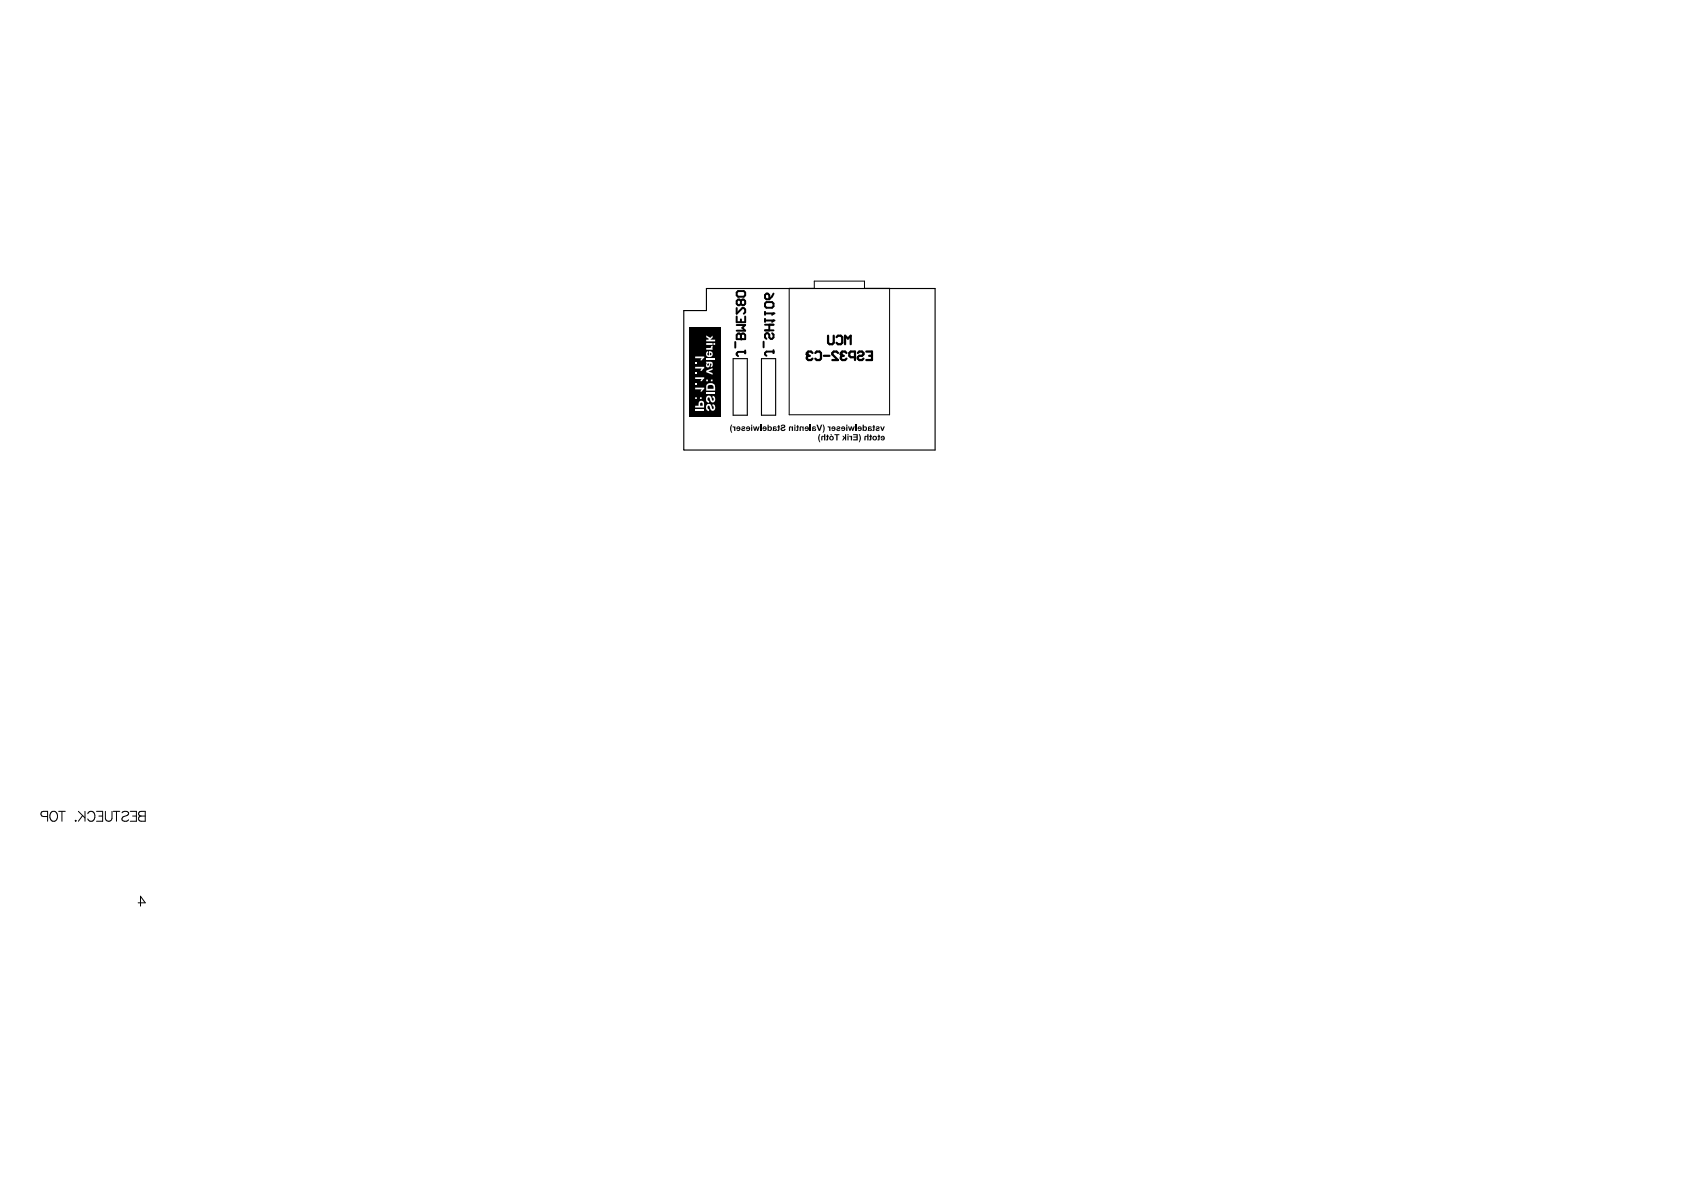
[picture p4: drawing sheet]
<svg xmlns="http://www.w3.org/2000/svg" width="297mm" height="210mm" viewBox="0 0 297 210" stroke-linecap="round" stroke-linejoin="round" font-family="sans-serif">
<path d="M120.6 54.8h4v-3.9h40.3v28.5h-44.2zM129.3 63.3h2.5v9.9h-2.5zM134.3 63.3h2.5v9.9h-2.5z" fill="none" stroke="#000" stroke-width=".2"/>
<g fill="none" stroke="#000" stroke-width=".18">
<path d="M139.2 50.9h4.4v-1.3h8.9v1.3h4.4v22.3h-17.7zM8.4 144h-.8a.46 .46 0 0 1-.4-.4 .46 .46 0 0 1 .4-.5h.8v1.8M9 143.4a.65 .65 0 0 1 .7-.3 .65 .65 0 0 1 .4 .7 .77 .77 0 0 1-.1 .8 .77 .77 0 0 1-.9 .2 1.08 1.08 0 0 1-.1-1.4zM10.3 143.1h1.2M10.9 143.1v1.8M13.3 144.8h.1zM13.8 143.1l1.2 1.2M14.6 143.9l-.8 1M15 143.1v1.8M15.5 143.5a.64 .64 0 0 1 .7-.4 .64 .64 0 0 1 .5 .7 .76 .76 0 0 1-.1 .8 .76 .76 0 0 1-.9 .2l-.2-.4M17 143.1h1.1v1.8h-1.1M17.4 143.9h.7"/>
<path d="M18.6 143.1v1.3a.59 .59 0 0 0 .6 .5 .59 .59 0 0 0 .6-.5v-1.3M20 143.1h1.1M20.5 143.1v1.8M21.5 143.4a.66 .66 0 0 1 .7-.3 .66 .66 0 0 1 .5 .4l-.2 .3-.6 .2a.43 .43 0 0 0-.4 .3 .43 .43 0 0 0 .2 .5 .8 .8 0 0 0 1-.2M23 143.1h1.1v1.8h-1.1M23.4 143.9h.7M24.4 159.2h1.2l-.8-1.1v1.7M24.5 143.3l.4-.2h.7v1.8h-.7a.46 .46 0 0 1-.5-.5 .46 .46 0 0 1 .5-.5l-.4-.1zM24.9 143.9h.7"/>
</g>
<g fill="none" stroke="#000" stroke-width=".39">
<path d="M146.1 59.2v1.3l.2 .2h.5l.3-.2v-1.3M147.6 59.5l.2-.3h.5l.3 .3v1l-.3 .2h-.5l-.2-.2M142.6 62.8l-.3 .2v.3l.3 .2h.5l.2-.2M142.6 62.8h.2M143.3 62.3l-.2-.3h-.5l-.3 .3v.2l.3 .3M143.8 62.3l.3-.3h.5l.2 .3v1l-.2 .2h-.5l-.3-.2M145.3 62.8h1M147.8 62.3l-.2-.3h-.5l-.3 .3v.2l1 1h-1M148.6 62.8l-.3 .2v.3l.3 .2h.5l.2-.2M148.6 62.8h.2M149.1 60.7v-1.5l.5 .5 .5-.5v1.5M149.3 62.3l-.2-.3h-.5l-.3 .3v.2l.3 .3"/>
<path d="M150.8 63h-.7l-.3-.2v-.5l.3-.3h.7v1.5M151.3 62.3l.3-.3h.5l.2 .3v.2l-.2 .3h-.5l-.3 .2v.3l.3 .2h.5l.2-.2M152.8 62h1v1.5h-1M153.3 62.8h.5"/>
</g>
<g fill="#000">
<path d="M129 74.9h.2l-.2 .5 .2 .9-.3-.1-.1-.6zM129.2 75.2l.3 .1v-.1h.2v.8h-.2v-.5zM130.8 75.3l.4-.1 .2 .1v.3l-.5 .2 .2 .1 .4-.1-.1 .2h-.4l-.2-.1v-.3l.5-.2-.1-.1-.4 .1zM132.8 75.2h.2l.2 .5 .1-.5h.2l.1 .5 .2-.5h.2l-.3 .8h-.2l-.1-.5-.1 .5h-.2zM134.1 74.9h.2v1.1h-.2zM137.3 74.9l.3 .3-.1 .7-.2 .1h-.2v-.2h.2v-.4h-.2zM137.8 75l.2-.1 .5 .1v.4l-.6 .3 .3 .1 .2-.2 .2 .1-.1 .2-.5 .1-.3-.1v-.4l.6-.3-.1-.1-.3 .1h-.2zM139.2 75.3l.3-.1 .2 .1v-.1h.2v.8h-.2l-.1-.6h-.2v.6h-.2zM140.6 74.9l.2 .2 .1 .3h-.1v.6h-.2h-.2l.1-.2h.1v-.4h-.1v-.2h.1zM141.1 75.3l.2-.1 .3 .1v-.1h.2v.8h-.2l-.1-.6a.16 .16 0 0 0-.2 0 .16 .16 0 0 0 0 .2v.4h-.3zM142.8 74.9h.3v1.1h-.3zM144 74.9h.3l.2 .8 .3-.8h.2l-.3 1.1h-.3z"/>
<path d="M144.5 76.6h.2l-.2 .6 .2 .8-.2-.1-.2-.6zM145.1 74.9h.2l.2 .7-.3 .7h-.1l.2-.7zM144.9 76.9h.3l.2 .1v-.4h.2v1.1h-.2l-.1-.7-.2 .1v.6h-.2zM145.9 76.6l.3 .3-.1 .7-.2 .1h-.2v-.2h.2v-.4h-.2zM146 75.2l.3 .1v-.1h.2v.8h-.2v-.5zM147.2 76.6h.9v.2h-.4v.9h-.2v-.9h-.3zM147.6 75.3l.2-.1 .4 .1v.3l-.5 .1 .2 .2 .4-.1-.1 .2h-.4l-.2-.1v-.3l.4-.2-.1-.1-.4 .1zM148.6 76.9h.2l.3 .3v-.6h.2v1.1h-.2l-.1-.4-.2 .4h-.3l.3-.5zM149.6 75.2h.2l.1 .5 .2-.5h.2l.1 .5 .2-.5h.2l-.3 .8h-.2l-.1-.5-.2 .5h-.2zM149.8 76.9h.2l.1 .1v-.1h.2v.8h-.2v-.6h-.2zM150.5 76.6h.8v1.1h-.8v-.2h.6v-.3h-.6v-.2h.6v-.2h-.6zM150.9 74.9h.2v1.1h-.2z"/>
<path d="M151.5 76.6h.2l.2 .6-.3 .8h-.1l.2-.6zM152.5 77l.3-.1 .2 .1v-.4h.2v1.1h-.2l-.1-.7-.2 .1v.6h-.2zM153.5 76.6l.3 .3-.1 .7-.2 .1h-.2v-.2h.2v-.4h-.2zM154 74.9l.4 .3-.1 .7-.2 .1h-.2v-.2h.1v-.4h-.1zM154.5 75.3l.6-.1v.4l-.4 .2h.5l-.2 .2-.5-.1a.3 .3 0 0 1 0-.3 .3 .3 0 0 1 .4-.1l.1-.1h-.5zM154.9 76.6l.4 .3-.2 .7-.1 .1h-.2v-.2h.1v-.4h-.1zM155.3 75.2h.2l.2 .6 .2-.6h.2l-.3 .8h-.2z"/>
<path d="M130.1 75.4h.2l.1 .1h-.3zM129.9 75.3v.4h.5l-.1 .2-.4-.1 .1 .2h.3l.3-.1v-.4l-.1-.2-.3-.1z"/>
<path d="M131.8 75.4h.2l.1 .1h-.3zM131.7 75.3l-.1 .4h.5l-.1 .2-.2-.1-.2 .1 .3 .1h.3l.1-.4-.1-.3-.2-.1z"/>
<path d="M132.5 74.9v.2h.2v-.2zM132.5 75.2v.8h.2v-.8z"/>
<path d="M134.7 75.4h.2l.1 .1h-.3zM134.6 75.3l-.1 .4h.5a.15 .15 0 0 1-.1 .2 .15 .15 0 0 1-.2-.1h-.2l.1 .2h.5l.1-.3v-.3l-.3-.2z"/>
<path d="M135.4 74.9v1.1h.2v-.1l.4 .1 .2-.3-.1-.4-.2-.1-.3 .1v-.4zM135.5 75.6a.25 .25 0 0 1 .5 0 .25 .25 0 0 1-.5 0z"/>
<path d="M136.5 75.7a.15 .15 0 0 1 .3 0 .15 .15 0 0 1-.3 0zM136.3 75.3v.7h.6l.1-.2-.2-.2a.14 .14 0 0 1-.2 0 .14 .14 0 0 1 0-.2h.4l-.3-.2z"/>
<path d="M140.1 74.9v.2h.2v-.2zM140.1 75.2v.8h.2v-.8z"/>
<path d="M142.2 75.4h.2l.1 .1h-.4zM142 75.3l-.1 .4h.6l-.1 .2-.4-.1 .1 .2h.2l.3-.1 .1-.4-.2-.2-.2-.1z"/>
<path d="M143.5 75.6l.2 .1v.1l-.2 .1zM143.3 75.3l-.1 .7h.7v-.3l-.4-.2v-.1h.4l-.1-.2h-.3z"/>
<path d="M146.4 76.6l.4 .2-.1-.2zM146.4 77.3a.25 .25 0 0 1 .5 0 .25 .25 0 0 1-.5 0zM146.3 77.3a.42 .42 0 0 0 .8 0 .42 .42 0 0 0-.8 0z"/>
<path d="M146.9 75.4h.2l.1 .1h-.3zM146.7 75.3l-.1 .4h.6l-.1 .2-.2-.1-.2 .1 .3 .1h.3l.1-.2-.1-.5-.3-.1z"/>
<path d="M148.6 75.4h.2l.1 .1h-.3zM148.4 75.3v.4h.5l-.1 .2-.4-.1 .1 .2h.3l.3-.1v-.4l-.1-.2-.3-.1z"/>
<path d="M149.3 74.9v.2h.2v-.2zM149.3 75.2v.8h.2v-.8z"/>
<path d="M149.5 76.6v.2h.2v-.2zM149.5 76.9v.8h.2v-.8z"/>
<path d="M151.5 75.4h.2l.1 .1h-.3zM151.3 75.3v.4h.5l-.1 .2-.2-.1-.2 .1 .3 .1h.3l.1-.2-.1-.5-.3-.1z"/>
<path d="M152.2 74.9v1.1h.2v-.1l.3 .1 .2-.3v-.4l-.2-.1-.3 .1v-.4zM152.3 75.6a.25 .25 0 0 1 .5 0 .25 .25 0 0 1-.5 0z"/>
<path d="M153.3 75.7a.15 .15 0 0 1 .3 0 .15 .15 0 0 1-.3 0zM153.1 75.3v.7h.7v-.3l-.2-.1a.14 .14 0 0 1-.2 0 .14 .14 0 0 1 0-.2h.4l-.3-.2z"/>
<path d="M154 77.3a.25 .25 0 0 1 .5 0 .25 .25 0 0 1-.5 0zM153.9 77.3a.42 .42 0 0 0 .8 0 .42 .42 0 0 0-.8 0z"/>
<path d="M155.6 77.1l.2-.1 .1 .2h-.3zM155.4 77l-.1 .3h.6l-.1 .2h-.4l.1 .2h.3l.2-.2 .1-.3-.2-.3h-.2z"/>
<circle cx="130.7" cy="59.8" r=".17"/>
<circle cx="136.4" cy="56.5" r=".17"/>
<circle cx="136.4" cy="55.3" r=".17"/>
<circle cx="142.3" cy="62.5" r=".2"/>
<circle cx="148.3" cy="62.5" r=".2"/>
</g>
<g fill="none" stroke="#000" stroke-width=".34">
<path d="M129.9 51.6l.3-.3h1l.2 .3v.5l-.2 .2h-1l-.3-.2zM129.9 54.3v1l1-1h.3l.2 .3v.5l-.2 .2M129.9 55.8v1h1.5v-1M129.9 59.1l.3-.3h.2l.3 .3 .2-.3h.3l.2 .3v.7h-1.5zM129.9 57.3h1.5l-.5 .5 .5 .5h-1.5M130.7 53.1l.2-.3h.3l.2 .3v.5l-.2 .2h-.3l-.2-.2M130.7 53.1l-.3-.3h-.2l-.3 .3v.5l.3 .2h.2l.3-.2M130.7 53.1v.5M130.7 56.3v.5M130.7 59.1v.7M134.9 53.5l.3-.2h1l.2 .2v.5l-.2 .3h-1l-.3-.3zM134.9 52l.3-.2h.2l.3 .2v.8h-.5l-.3-.3z"/>
<path d="M134.9 55v.5M134.9 56.3v.5M134.9 58.3h1.5M134.9 57.3h1.5M134.9 56.5h1.5l-.2 .3M134.9 55.3h1.5l-.2 .2M135.7 57.3v1M136.2 58.8l.2 .2v.5l-.2 .3h-.3l-.2-.3v-.5l-.3-.2h-.2l-.3 .2v.5l.3 .3M136.4 51.8l-.2 .5-.5 .5M129.7 60.3v1M131.4 61.8v.5M131.4 62.1h-1.2l-.3 .2v.3l.3 .2"/>
<path d="M134.7 60.3v1M136.4 61.8v.5M136.4 62h-1.2l-.3 .3v.2l.3 .3"/>
</g>
<path d="M124.5 57.7h2.7v15.8h-2.7z" fill-rule="evenodd" fill="#000"/>
<g fill="#fff">
<path d="M124.7 71.4l.2-.2 .4 .1 .3 .8h.2l.1-.3-.2-.2v-.3l.3 .1 .2 .4-.1 .4-.2 .2h-.3l-.3-.2-.1-.4a.24 .24 0 0 0-.4-.2 .24 .24 0 0 0 0 .4l.3 .2v.3l-.5-.3-.1-.4z"/>
<path d="M124.7 69.9l.2-.1h.4l.3 .8 .2 .1 .1-.4-.2-.2v-.3l.2 .1 .3 .4-.1 .5-.3 .2-.4-.1-.3-.8h-.2l-.1 .3 .1 .3h.2v.3h-.3l-.3-.6z"/>
<path d="M124.6 69.2h1.5v.3h-1.5z"/>
<path d="M124.6 65.4l1.1-.5v.3l-.8 .3 .8 .3v.3l-1.1-.4z"/>
<path d="M124.6 63.2h1.5v.3h-1.5z"/>
<path d="M124.6 61.4h.7l.1-.1v-.2l.3-.1v.1l-.2 .3h.2v.3h-1.1z"/>
<path d="M124.6 59.2l.7 .4 .4-.4v.4l-.4 .3h.8v.3h-1.5v-.3l.5-.1-.5-.3z"/>
<path d="M124.9 68l.3-.1 .5 .1 .2 .6h-1.1zM124.7 67.8l-.1 .3v.8h1.5v-.8l-.2-.3-.7-.2z"/>
<path d="M125.4 67v.3h.3v-.3zM124.6 67v.3h.3v-.3z"/>
<path d="M124.8 64.2a.16 .16 0 0 1 .3-.1 .16 .16 0 0 1-.1 .3l-.2 .1zM124.6 63.8v.9l.4 .1 .2-.5a.17 .17 0 0 1 .2-.2 .17 .17 0 0 1 .2 .2 .17 .17 0 0 1-.2 .2v.3l.3-.3-.1-.6z"/>
<path d="M125.2 62.2h.1a.23 .23 0 0 1 .2 .3 .23 .23 0 0 1-.3 .2zM124.6 62.1l-.1 .5 .2 .3 .6 .1 .4-.3v-.3l-.2-.4-.5-.1v.8l-.2-.2 .1-.3v-.3z"/>
<path d="M125.8 60.5v.3h.3v-.3zM124.6 60.5v.3h1.1v-.3z"/>
</g>
<path d="M121.7 57.7h2.8v15.8h-2.8z" fill-rule="evenodd" fill="#000"/>
<g fill="#fff">
<path d="M122.6 72.2h1.6v.3h-1.6z"/>
<path d="M122.6 68.4h1.6v.2l-.4 .5h-.3l.3-.4h-1.2z"/>
<path d="M122.6 67.6h.3v.3h-.3z"/>
<path d="M122.6 66.6h1.6v.2l-.4 .4h-.3l.3-.3h-1.2z"/>
<path d="M122.6 65.7h.3v.3h-.3z"/>
<path d="M122.6 64.7h1.6v.3l-.4 .4h-.3l.3-.4h-1.2z"/>
<path d="M122.6 63.9h.3v.3h-.3z"/>
<path d="M122.6 62.9h1.6v.2l-.4 .5h-.3l.3-.4h-1.2z"/>
<path d="M123.5 71.1l.1-.1 .3 .1v.5h-.4zM122.6 71.6v.3h1.6v-.9l-.2-.3h-.5l-.2 .2-.1 .7z"/>
<path d="M123.5 70.1v.3h.3v-.3zM122.6 70.1v.3h.3v-.3z"/>
</g>
</svg>
